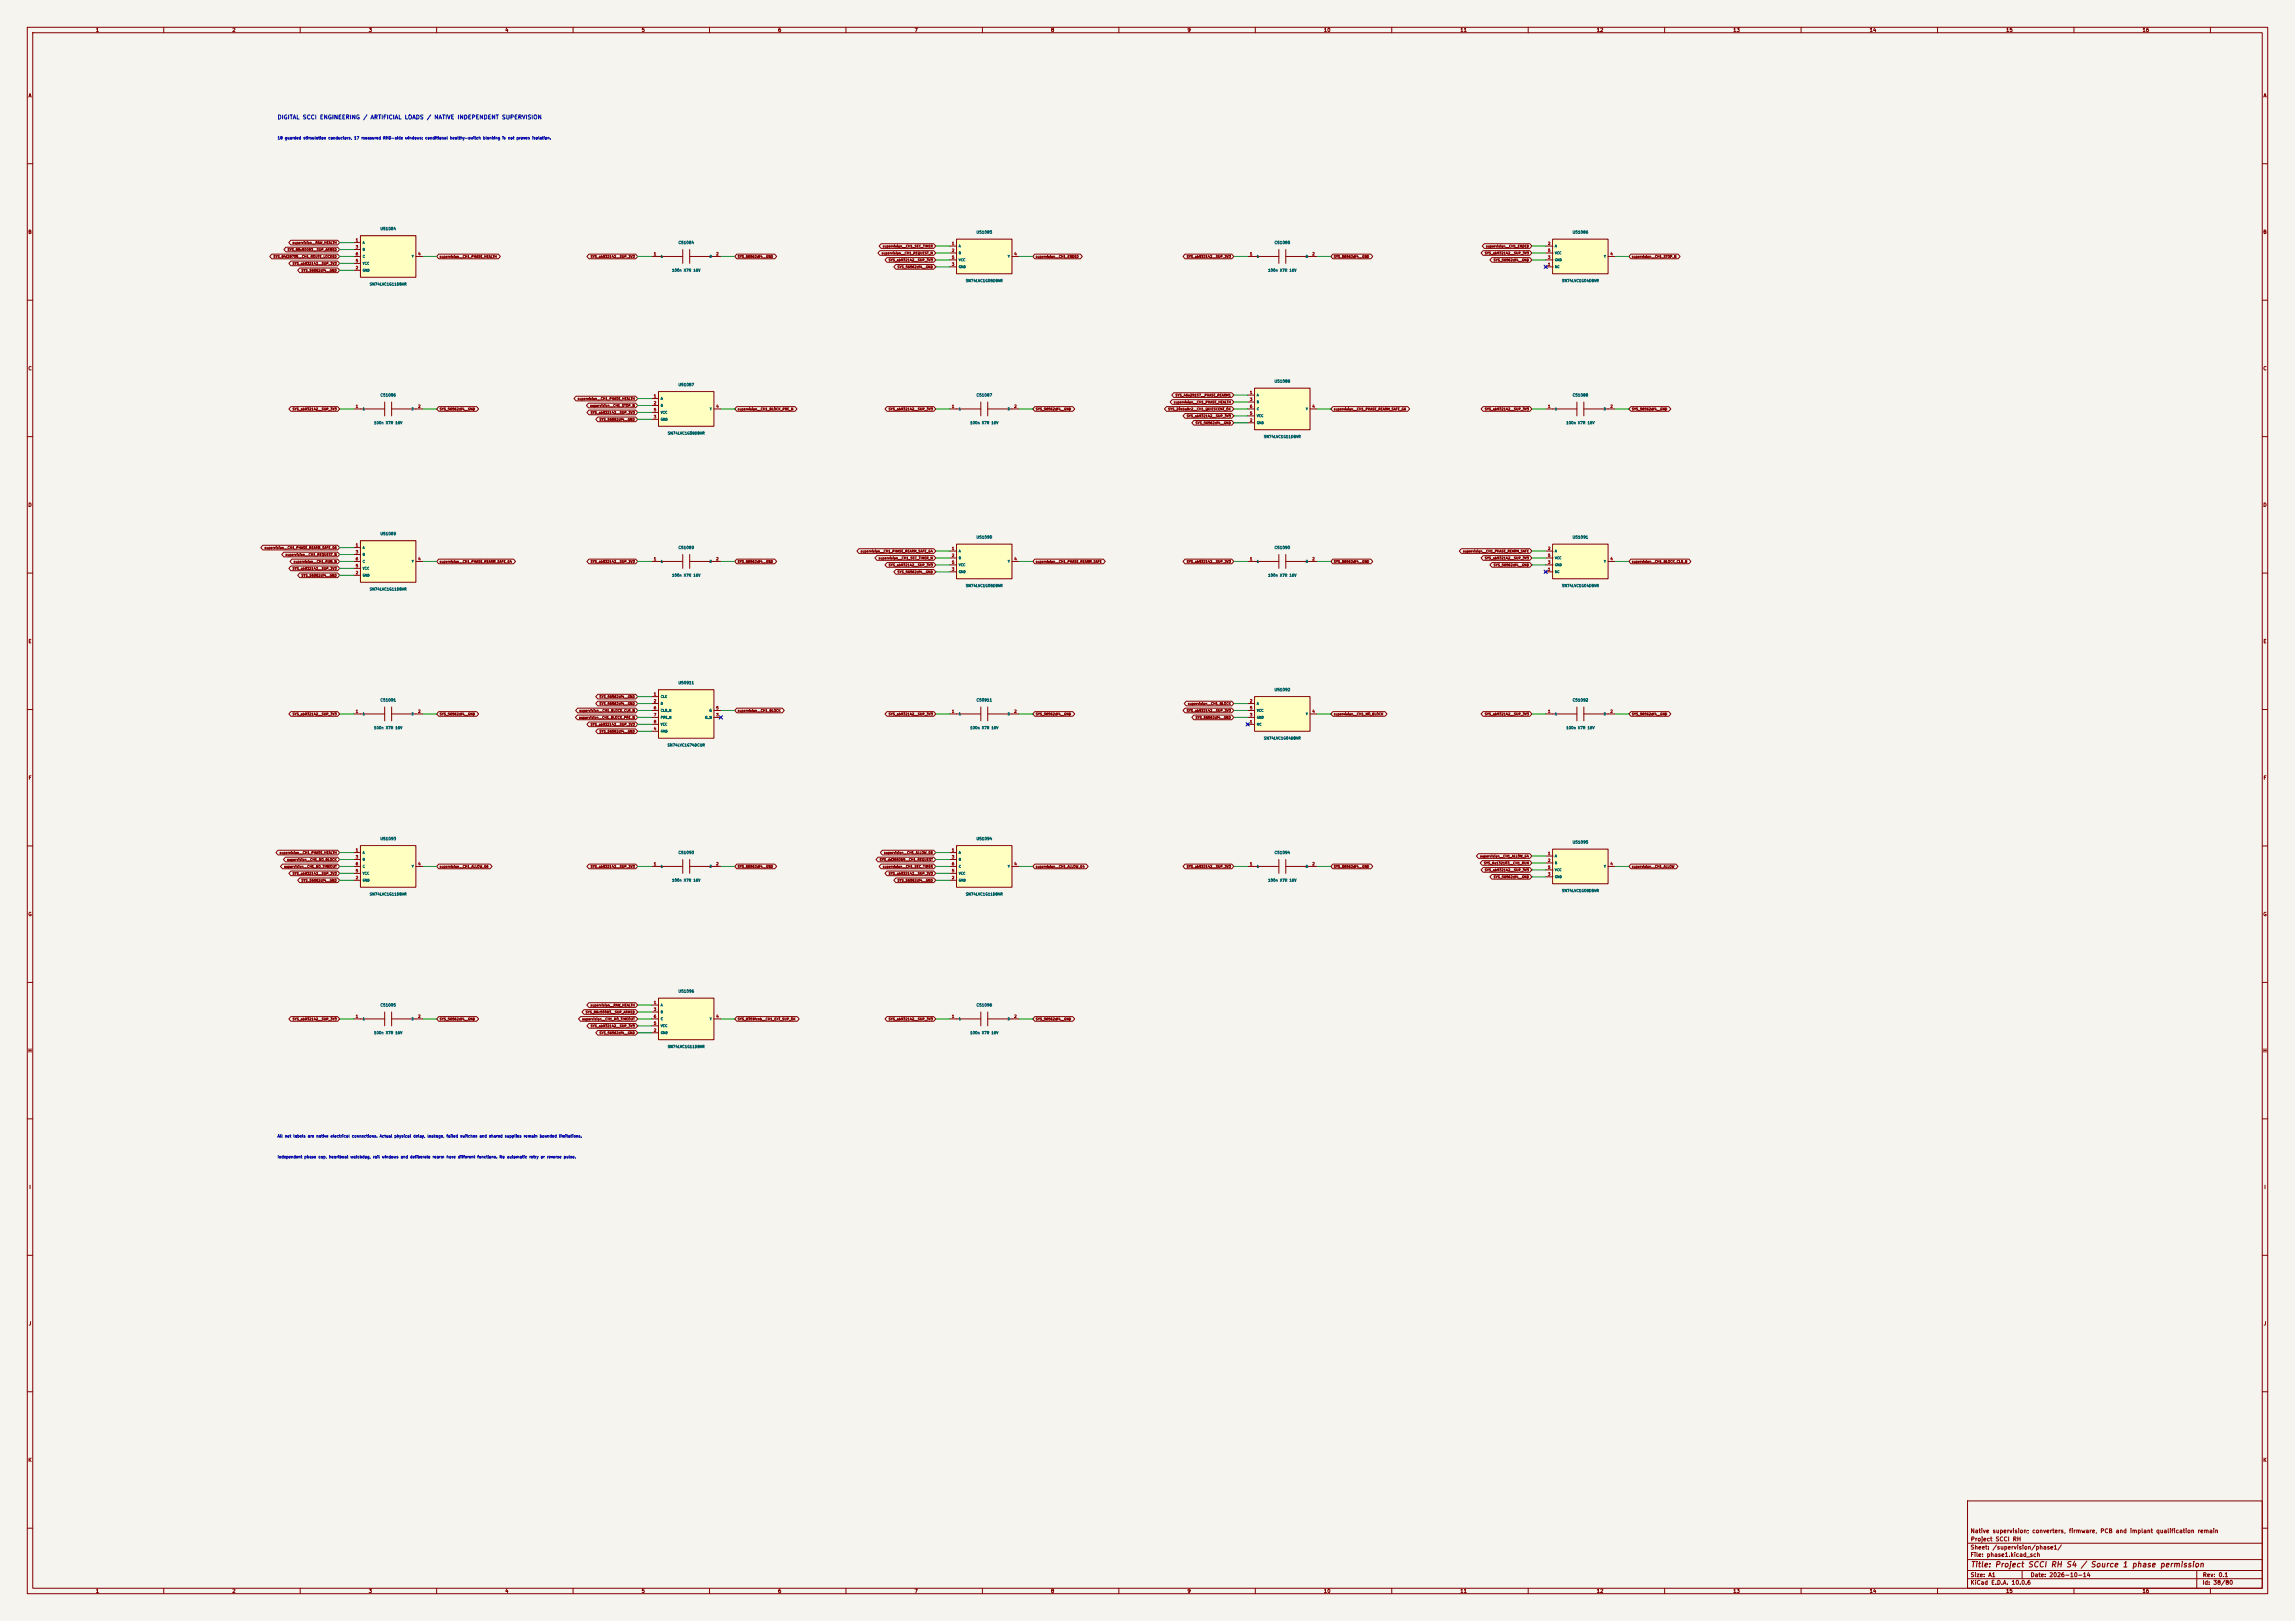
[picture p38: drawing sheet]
<svg xmlns="http://www.w3.org/2000/svg" width="841mm" height="594mm" viewBox="0 0 841 594" stroke-linecap="round" stroke-linejoin="round" font-family="sans-serif">
<defs><g id="words">
<text font-size="2" fill="#840000" x="722" y="574.8">Title: Project SCCI RH S4 / Source 1 phase permission</text>
<text font-size="1.5" fill="#0000c2" x="101.6" y="44.1">DIGITAL SCCI ENGINEERING / ARTIFICIAL LOADS / NATIVE INDEPENDENT SUPERVISION</text>
<g font-size="1.5" fill="#840000">
<text x="721.9" y="562.1">Native supervision; converters, firmware, PCB and implant qualification remain</text>
<text x="721.9" y="568.1">Sheet: /supervision/phase1/</text>
<text x="722" y="565.1">Project SCCI RH</text>
<text x="721.9" y="570.8">File: phase1.kicad_sch</text>
<text x="721.9" y="581">KiCad E.D.A. 10.0.6</text>
<text x="721.9" y="578.2">Size: A1</text>
<text x="743.9" y="578.2">Date: 2026-10-14</text>
<text x="806.9" y="581">Id: 38/80</text>
<text x="807" y="578.2">Rev: 0.1</text>
</g>
<g font-size="1.3" fill="#840000">
<text x="35" y="12">1</text>
<text x="85" y="12">2</text>
<text x="135" y="12">3</text>
<text x="185" y="12">4</text>
<text x="235" y="12">5</text>
<text x="285" y="12">6</text>
<text x="335" y="12">7</text>
<text x="385" y="12">8</text>
<text x="435" y="12">9</text>
<text x="485" y="12">10</text>
<text x="535" y="12">11</text>
<text x="585" y="12">12</text>
<text x="635" y="12">13</text>
<text x="685" y="12">14</text>
<text x="735" y="12">15</text>
<text x="785" y="12">16</text>
<text x="10.3" y="36">A</text>
<text x="829.3" y="36">A</text>
<text x="10.2" y="86">B</text>
<text x="829.2" y="86">B</text>
<text x="10.2" y="136">C</text>
<text x="829.2" y="136">C</text>
<text x="10.2" y="186">D</text>
<text x="829.2" y="186">D</text>
<text x="10.3" y="236">E</text>
<text x="829.3" y="236">E</text>
<text x="10.3" y="286">F</text>
<text x="829.3" y="286">F</text>
<text x="10.2" y="336">G</text>
<text x="829.2" y="336">G</text>
<text x="10.2" y="386">H</text>
<text x="829.2" y="386">H</text>
<text x="10.6" y="436">I</text>
<text x="829.6" y="436">I</text>
<text x="10.4" y="486">J</text>
<text x="829.4" y="486">J</text>
<text x="10.2" y="536">K</text>
<text x="829.2" y="536">K</text>
<text x="35" y="584">1</text>
<text x="85" y="584">2</text>
<text x="135" y="584">3</text>
<text x="185" y="584">4</text>
<text x="235" y="584">5</text>
<text x="285" y="584">6</text>
<text x="335" y="584">7</text>
<text x="385" y="584">8</text>
<text x="435" y="584">9</text>
<text x="485" y="584">10</text>
<text x="535" y="584">11</text>
<text x="585" y="584">12</text>
<text x="635" y="584">13</text>
<text x="685" y="584">14</text>
<text x="735" y="584">15</text>
<text x="785" y="584">16</text>
</g>
<g font-size="1" fill="#0000c2">
<text x="101.6" y="51.3">18 guarded stimulation conductors, 17 measured RHD-side windows; conditional healthy-switch blanking is not proven isolation.</text>
<text x="101.6" y="417.1">All net labels are native electrical connections. Actual physical delay, leakage, failed switches and shared supplies remain bounded limitations.</text>
<text x="101.6" y="424.7">Independent phase cap, heartbeat watchdog, rail windows and deliberate rearm have different functions. No automatic retry or reverse pulse.</text>
</g>
<g font-size="1" fill="#a90000">
<text x="130.2" y="88.7">1</text>
<text x="348.7" y="90">1</text>
<text x="567.1" y="90">2</text>
<text x="130.2" y="91.3">3</text>
<text x="130.2" y="93.8">6</text>
<text x="153.1" y="93.8">4</text>
<text x="239.5" y="93.8">1</text>
<text x="262.3" y="93.8">2</text>
<text x="348.7" y="92.5">2</text>
<text x="348.7" y="95.1">5</text>
<text x="371.5" y="93.8">4</text>
<text x="457.9" y="93.8">1</text>
<text x="480.8" y="93.8">2</text>
<text x="567.1" y="95.1">3</text>
<text x="567.1" y="92.5">5</text>
<text x="590" y="93.8">4</text>
<text x="130.2" y="98.9">2</text>
<text x="130.2" y="96.3">5</text>
<text x="348.7" y="97.6">3</text>
<text x="567.1" y="97.6">1</text>
<text x="130.2" y="149.7">1</text>
<text x="153.1" y="149.7">2</text>
<text x="239.5" y="145.9">1</text>
<text x="239.5" y="148.4">2</text>
<text x="262.3" y="149.7">4</text>
<text x="348.7" y="149.7">1</text>
<text x="371.5" y="149.7">2</text>
<text x="457.9" y="144.6">1</text>
<text x="457.9" y="147.1">3</text>
<text x="457.9" y="149.7">6</text>
<text x="480.8" y="149.7">4</text>
<text x="567.1" y="149.7">1</text>
<text x="590" y="149.7">2</text>
<text x="239.5" y="153.5">3</text>
<text x="239.5" y="150.9">5</text>
<text x="457.9" y="154.8">2</text>
<text x="457.9" y="152.2">5</text>
<text x="130.2" y="200.5">1</text>
<text x="130.2" y="203">3</text>
<text x="348.7" y="201.7">1</text>
<text x="567.1" y="201.7">2</text>
<text x="130.2" y="208.1">5</text>
<text x="130.2" y="205.6">6</text>
<text x="153.1" y="205.6">4</text>
<text x="239.5" y="205.6">1</text>
<text x="262.3" y="205.6">2</text>
<text x="348.7" y="204.3">2</text>
<text x="348.7" y="209.4">3</text>
<text x="348.7" y="206.8">5</text>
<text x="371.5" y="205.6">4</text>
<text x="457.9" y="205.6">1</text>
<text x="480.8" y="205.6">2</text>
<text x="567.1" y="209.4">1</text>
<text x="567.1" y="206.8">3</text>
<text x="567.1" y="204.3">5</text>
<text x="590" y="205.6">4</text>
<text x="130.2" y="210.6">2</text>
<text x="239.5" y="255.1">1</text>
<text x="239.5" y="257.6">2</text>
<text x="457.9" y="257.6">2</text>
<text x="130.2" y="261.4">1</text>
<text x="153.1" y="261.4">2</text>
<text x="239.5" y="260.2">6</text>
<text x="239.5" y="262.7">7</text>
<text x="262.3" y="262.7">3</text>
<text x="262.3" y="260.2">5</text>
<text x="348.7" y="261.4">1</text>
<text x="371.5" y="261.4">2</text>
<text x="457.9" y="262.7">3</text>
<text x="457.9" y="260.2">5</text>
<text x="480.8" y="261.4">4</text>
<text x="567.1" y="261.4">1</text>
<text x="590" y="261.4">2</text>
<text x="239.5" y="267.8">4</text>
<text x="239.5" y="265.2">8</text>
<text x="457.9" y="265.2">1</text>
<text x="130.2" y="312.2">1</text>
<text x="130.2" y="314.8">3</text>
<text x="130.2" y="317.3">6</text>
<text x="153.1" y="317.3">4</text>
<text x="239.5" y="317.3">1</text>
<text x="262.3" y="317.3">2</text>
<text x="348.7" y="312.2">1</text>
<text x="348.7" y="314.8">3</text>
<text x="348.7" y="317.3">6</text>
<text x="371.5" y="317.3">4</text>
<text x="457.9" y="317.3">1</text>
<text x="480.8" y="317.3">2</text>
<text x="567.1" y="313.5">1</text>
<text x="567.1" y="316">2</text>
<text x="590" y="317.3">4</text>
<text x="130.2" y="322.4">2</text>
<text x="130.2" y="319.9">5</text>
<text x="348.7" y="322.4">2</text>
<text x="348.7" y="319.9">5</text>
<text x="567.1" y="321.1">3</text>
<text x="567.1" y="318.6">5</text>
<text x="239.5" y="368.1">1</text>
<text x="239.5" y="370.7">3</text>
<text x="130.2" y="373.2">1</text>
<text x="153.1" y="373.2">2</text>
<text x="239.5" y="375.7">5</text>
<text x="239.5" y="373.2">6</text>
<text x="262.3" y="373.2">4</text>
<text x="348.7" y="373.2">1</text>
<text x="371.5" y="373.2">2</text>
<text x="239.5" y="378.3">2</text>
</g>
<g font-size="1" fill="#006464">
<text x="139.2" y="84.6">U51084</text>
<text x="248.5" y="89.7">C51084</text>
<text x="357.7" y="85.8">U51085</text>
<text x="466.9" y="89.7">C51085</text>
<text x="576.1" y="85.8">U51086</text>
<text x="246.2" y="99.8">100n X7R 16V</text>
<text x="464.6" y="99.8">100n X7R 16V</text>
<text x="135.4" y="104.9">SN74LVC1G11DBVR</text>
<text x="353.8" y="103.6">SN74LVC1G08DBVR</text>
<text x="572.2" y="103.6">SN74LVC1G04DBVR</text>
<text x="248.5" y="141.7">U51087</text>
<text x="466.9" y="140.5">U51088</text>
<text x="139.3" y="145.5">C51086</text>
<text x="357.7" y="145.5">C51087</text>
<text x="576.1" y="145.5">C51088</text>
<text x="136.9" y="155.7">100n X7R 16V</text>
<text x="355.4" y="155.7">100n X7R 16V</text>
<text x="573.8" y="155.7">100n X7R 16V</text>
<text x="244.6" y="159.5">SN74LVC1G08DBVR</text>
<text x="463" y="160.7">SN74LVC1G11DBVR</text>
<text x="139.2" y="196.3">U51089</text>
<text x="357.7" y="197.6">U51090</text>
<text x="576.1" y="197.6">U51091</text>
<text x="248.5" y="201.4">C51089</text>
<text x="466.9" y="201.4">C51090</text>
<text x="246.2" y="211.5">100n X7R 16V</text>
<text x="353.8" y="215.3">SN74LVC1G08DBVR</text>
<text x="464.6" y="211.5">100n X7R 16V</text>
<text x="572.2" y="215.3">SN74LVC1G04DBVR</text>
<text x="135.4" y="216.6">SN74LVC1G11DBVR</text>
<text x="248.5" y="250.9">U50911</text>
<text x="139.3" y="257.3">C51091</text>
<text x="357.7" y="257.3">C50911</text>
<text x="466.9" y="253.5">U51092</text>
<text x="576.1" y="257.3">C51092</text>
<text x="136.9" y="267.4">100n X7R 16V</text>
<text x="355.4" y="267.4">100n X7R 16V</text>
<text x="573.8" y="267.4">100n X7R 16V</text>
<text x="244.5" y="273.8">SN74LVC1G74DCUR</text>
<text x="463" y="271.2">SN74LVC1G04DBVR</text>
<text x="139.2" y="308.1">U51093</text>
<text x="357.7" y="308.1">U51094</text>
<text x="576.1" y="309.4">U51095</text>
<text x="248.5" y="313.2">C51093</text>
<text x="466.9" y="313.2">C51094</text>
<text x="246.2" y="323.3">100n X7R 16V</text>
<text x="464.6" y="323.3">100n X7R 16V</text>
<text x="135.4" y="328.4">SN74LVC1G11DBVR</text>
<text x="353.8" y="328.4">SN74LVC1G11DBVR</text>
<text x="572.2" y="327.1">SN74LVC1G08DBVR</text>
<text x="248.5" y="364">U51096</text>
<text x="139.3" y="369.1">C51095</text>
<text x="357.7" y="369.1">C51096</text>
<text x="136.9" y="379.2">100n X7R 16V</text>
<text x="355.4" y="379.2">100n X7R 16V</text>
<text x="244.6" y="384.3">SN74LVC1G11DBVR</text>
</g>
<g font-size=".9" fill="#840000">
<text x="107" y="89.6">supervision__RAW_HEALTH</text>
<text x="100.1" y="94.7">SYS_84f28705__CH1_ROUTE_LOCKED</text>
<text x="105.3" y="92.1">SYS_88c50083__SUP_ARMED</text>
<text x="161" y="94.7">supervision__CH1_PHASE_HEALTH</text>
<text x="216.3" y="94.7">SYS_ab932142__SUP_3V3</text>
<text x="270.2" y="94.7">SYS_56562df4__GND</text>
<text x="322.9" y="93.4">supervision__CH1_REQUEST_N</text>
<text x="323.4" y="90.9">supervision__CH1_SEC_TIMER</text>
<text x="325.5" y="96">SYS_ab932142__SUP_3V3</text>
<text x="379.4" y="94.7">supervision__CH1_ENDED</text>
<text x="434.7" y="94.7">SYS_ab932142__SUP_3V3</text>
<text x="488.7" y="94.7">SYS_56562df4__GND</text>
<text x="544" y="93.4">SYS_ab932142__SUP_3V3</text>
<text x="544.4" y="90.9">supervision__CH1_ENDED</text>
<text x="547.2" y="96">SYS_56562df4__GND</text>
<text x="597.9" y="94.7">supervision__CH1_STOP_N</text>
<text x="107.1" y="97.2">SYS_ab932142__SUP_3V3</text>
<text x="110.3" y="99.8">SYS_56562df4__GND</text>
<text x="328.8" y="98.5">SYS_56562df4__GND</text>
<text x="211.6" y="146.8">supervision__CH1_PHASE_HEALTH</text>
<text x="216.1" y="149.3">supervision__CH1_STOP_N</text>
<text x="430" y="148">supervision__CH1_PHASE_HEALTH</text>
<text x="430.6" y="145.5">SYS_46e29157__PHASE_REARM1</text>
<text x="107.1" y="150.6">SYS_ab932142__SUP_3V3</text>
<text x="161" y="150.6">SYS_56562df4__GND</text>
<text x="216.3" y="151.8">SYS_ab932142__SUP_3V3</text>
<text x="219.5" y="154.4">SYS_56562df4__GND</text>
<text x="270.2" y="150.6">supervision__CH1_BLOCK_PRE_N</text>
<text x="325.5" y="150.6">SYS_ab932142__SUP_3V3</text>
<text x="379.4" y="150.6">SYS_56562df4__GND</text>
<text x="427.9" y="150.6">SYS_20eba8c2__CH1_QUIESCENT_OK</text>
<text x="434.7" y="153.1">SYS_ab932142__SUP_3V3</text>
<text x="438" y="155.6">SYS_56562df4__GND</text>
<text x="488.7" y="150.6">supervision__CH1_PHASE_REARM_SAFE_G6</text>
<text x="544" y="150.6">SYS_ab932142__SUP_3V3</text>
<text x="597.9" y="150.6">SYS_56562df4__GND</text>
<text x="96.8" y="201.4">supervision__CH1_PHASE_REARM_SAFE_G6</text>
<text x="104.5" y="203.9">supervision__CH1_REQUEST_N</text>
<text x="315.2" y="202.6">supervision__CH1_PHASE_REARM_SAFE_G4</text>
<text x="536" y="202.6">supervision__CH1_PHASE_REARM_SAFE</text>
<text x="107.1" y="209">SYS_ab932142__SUP_3V3</text>
<text x="107.5" y="206.4">supervision__CH1_RUN_N</text>
<text x="161" y="206.4">supervision__CH1_PHASE_REARM_SAFE_G4</text>
<text x="216.3" y="206.4">SYS_ab932142__SUP_3V3</text>
<text x="270.2" y="206.4">SYS_56562df4__GND</text>
<text x="321.8" y="205.2">supervision__CH1_SEC_TIMER_N</text>
<text x="325.5" y="207.7">SYS_ab932142__SUP_3V3</text>
<text x="379.4" y="206.4">supervision__CH1_PHASE_REARM_SAFE</text>
<text x="434.7" y="206.4">SYS_ab932142__SUP_3V3</text>
<text x="488.7" y="206.4">SYS_56562df4__GND</text>
<text x="544" y="205.2">SYS_ab932142__SUP_3V3</text>
<text x="547.2" y="207.7">SYS_56562df4__GND</text>
<text x="597.9" y="206.4">supervision__CH1_BLOCK_CLR_N</text>
<text x="110.3" y="211.5">SYS_56562df4__GND</text>
<text x="328.8" y="210.3">SYS_56562df4__GND</text>
<text x="219.5" y="256">SYS_56562df4__GND</text>
<text x="107.1" y="262.3">SYS_ab932142__SUP_3V3</text>
<text x="161" y="262.3">SYS_56562df4__GND</text>
<text x="212.1" y="263.6">supervision__CH1_BLOCK_PRE_N</text>
<text x="212.2" y="261.1">supervision__CH1_BLOCK_CLR_N</text>
<text x="219.5" y="258.5">SYS_56562df4__GND</text>
<text x="270.2" y="261.1">supervision__CH1_BLOCK</text>
<text x="325.5" y="262.3">SYS_ab932142__SUP_3V3</text>
<text x="379.4" y="262.3">SYS_56562df4__GND</text>
<text x="434.7" y="261.1">SYS_ab932142__SUP_3V3</text>
<text x="435.2" y="258.5">supervision__CH1_BLOCK</text>
<text x="438" y="263.6">SYS_56562df4__GND</text>
<text x="488.7" y="262.3">supervision__CH1_NO_BLOCK</text>
<text x="544" y="262.3">SYS_ab932142__SUP_3V3</text>
<text x="597.9" y="262.3">SYS_56562df4__GND</text>
<text x="216.3" y="266.1">SYS_ab932142__SUP_3V3</text>
<text x="219.5" y="268.7">SYS_56562df4__GND</text>
<text x="102.4" y="313.1">supervision__CH1_PHASE_HEALTH</text>
<text x="105.1" y="315.7">supervision__CH1_NO_BLOCK</text>
<text x="322.2" y="315.7">SYS_dd388269__CH1_REQUEST</text>
<text x="323.8" y="313.1">supervision__CH1_ALLOW_G6</text>
<text x="542.3" y="314.4">supervision__CH1_ALLOW_G4</text>
<text x="543.6" y="316.9">SYS_6a132103__CH1_RUN</text>
<text x="104" y="318.2">supervision__CH1_NO_TIMEOUT</text>
<text x="107.1" y="320.7">SYS_ab932142__SUP_3V3</text>
<text x="110.3" y="323.3">SYS_56562df4__GND</text>
<text x="161" y="318.2">supervision__CH1_ALLOW_G6</text>
<text x="216.3" y="318.2">SYS_ab932142__SUP_3V3</text>
<text x="270.2" y="318.2">SYS_56562df4__GND</text>
<text x="323.4" y="318.2">supervision__CH1_SEC_TIMER</text>
<text x="325.5" y="320.7">SYS_ab932142__SUP_3V3</text>
<text x="328.8" y="323.3">SYS_56562df4__GND</text>
<text x="379.4" y="318.2">supervision__CH1_ALLOW_G4</text>
<text x="434.7" y="318.2">SYS_ab932142__SUP_3V3</text>
<text x="488.7" y="318.2">SYS_56562df4__GND</text>
<text x="544" y="319.5">SYS_ab932142__SUP_3V3</text>
<text x="547.2" y="322">SYS_56562df4__GND</text>
<text x="597.9" y="318.2">supervision__CH1_ALLOW</text>
<text x="214.5" y="371.5">SYS_88c50083__SUP_ARMED</text>
<text x="216.3" y="369">supervision__RAW_HEALTH</text>
<text x="107.1" y="374.1">SYS_ab932142__SUP_3V3</text>
<text x="161" y="374.1">SYS_56562df4__GND</text>
<text x="213.2" y="374.1">supervision__CH1_NO_TIMEOUT</text>
<text x="216.3" y="376.6">SYS_ab932142__SUP_3V3</text>
<text x="270.2" y="374.1">SYS_8359fceb__CH1_EXT_SUP_OK</text>
<text x="325.5" y="374.1">SYS_ab932142__SUP_3V3</text>
<text x="379.4" y="374.1">SYS_56562df4__GND</text>
<text x="219.5" y="379.2">SYS_56562df4__GND</text>
</g>
<g font-size=".9" fill="#006464">
<text x="132.8" y="89.5">A</text>
<text x="132.8" y="92.1">B</text>
<text x="132.8" y="94.6">C</text>
<text x="150.8" y="94.6">Y</text>
<text x="242" y="94.6">1</text>
<text x="259.9" y="94.6">2</text>
<text x="351.2" y="90.8">A</text>
<text x="351.2" y="93.4">B</text>
<text x="351.2" y="95.9">VCC</text>
<text x="369.2" y="94.6">Y</text>
<text x="460.5" y="94.6">1</text>
<text x="478.4" y="94.6">2</text>
<text x="569.7" y="90.8">A</text>
<text x="569.7" y="95.9">GND</text>
<text x="569.7" y="93.4">VCC</text>
<text x="587.7" y="94.6">Y</text>
<text x="132.8" y="99.7">GND</text>
<text x="132.8" y="97.2">VCC</text>
<text x="351.2" y="98.4">GND</text>
<text x="569.7" y="98.4">NC</text>
<text x="242" y="146.7">A</text>
<text x="242" y="149.2">B</text>
<text x="460.5" y="145.4">A</text>
<text x="460.5" y="148">B</text>
<text x="132.8" y="150.5">1</text>
<text x="150.7" y="150.5">2</text>
<text x="242" y="154.3">GND</text>
<text x="242" y="151.8">VCC</text>
<text x="260" y="150.5">Y</text>
<text x="351.2" y="150.5">1</text>
<text x="369.1" y="150.5">2</text>
<text x="460.5" y="155.6">GND</text>
<text x="460.5" y="153">VCC</text>
<text x="460.5" y="150.5">C</text>
<text x="478.4" y="150.5">Y</text>
<text x="569.7" y="150.5">1</text>
<text x="587.6" y="150.5">2</text>
<text x="132.8" y="201.3">A</text>
<text x="132.8" y="203.8">B</text>
<text x="351.2" y="202.6">A</text>
<text x="569.7" y="202.6">A</text>
<text x="132.8" y="208.9">VCC</text>
<text x="132.8" y="206.4">C</text>
<text x="150.8" y="206.4">Y</text>
<text x="242" y="206.4">1</text>
<text x="259.9" y="206.4">2</text>
<text x="351.2" y="205.1">B</text>
<text x="351.2" y="207.7">VCC</text>
<text x="369.2" y="206.4">Y</text>
<text x="460.5" y="206.4">1</text>
<text x="478.4" y="206.4">2</text>
<text x="569.7" y="207.7">GND</text>
<text x="569.7" y="205.1">VCC</text>
<text x="587.7" y="206.4">Y</text>
<text x="132.8" y="211.5">GND</text>
<text x="351.2" y="210.2">GND</text>
<text x="569.7" y="210.2">NC</text>
<text x="242" y="255.9">CLK</text>
<text x="132.8" y="262.3">1</text>
<text x="150.7" y="262.3">2</text>
<text x="242" y="258.5">D</text>
<text x="242" y="261">CLR_N</text>
<text x="242" y="263.5">PRE_N</text>
<text x="258.3" y="263.5">Q_N</text>
<text x="259.8" y="261">Q</text>
<text x="351.2" y="262.3">1</text>
<text x="369.1" y="262.3">2</text>
<text x="460.5" y="258.5">A</text>
<text x="460.5" y="263.5">GND</text>
<text x="460.5" y="261">VCC</text>
<text x="478.4" y="262.3">Y</text>
<text x="569.7" y="262.3">1</text>
<text x="587.6" y="262.3">2</text>
<text x="242" y="268.6">GND</text>
<text x="242" y="266.1">VCC</text>
<text x="460.5" y="266.1">NC</text>
<text x="132.8" y="313.1">A</text>
<text x="132.8" y="315.6">B</text>
<text x="351.2" y="313.1">A</text>
<text x="351.2" y="315.6">B</text>
<text x="569.7" y="314.3">A</text>
<text x="569.7" y="316.9">B</text>
<text x="132.8" y="323.2">GND</text>
<text x="132.8" y="320.7">VCC</text>
<text x="132.8" y="318.1">C</text>
<text x="150.8" y="318.1">Y</text>
<text x="242" y="318.1">1</text>
<text x="259.9" y="318.1">2</text>
<text x="351.2" y="323.2">GND</text>
<text x="351.2" y="320.7">VCC</text>
<text x="351.2" y="318.1">C</text>
<text x="369.2" y="318.1">Y</text>
<text x="460.5" y="318.1">1</text>
<text x="478.4" y="318.1">2</text>
<text x="569.7" y="322">GND</text>
<text x="569.7" y="319.4">VCC</text>
<text x="587.7" y="318.1">Y</text>
<text x="242" y="368.9">A</text>
<text x="242" y="371.5">B</text>
<text x="132.8" y="374">1</text>
<text x="150.7" y="374">2</text>
<text x="242" y="376.6">VCC</text>
<text x="242" y="374">C</text>
<text x="260" y="374">Y</text>
<text x="351.2" y="374">1</text>
<text x="369.1" y="374">2</text>
<text x="242" y="379.1">GND</text>
</g>
</g></defs>
<path d="M0 0h841v594h-841z" fill="#f5f4ef" stroke="#f5f4ef" stroke-width=".37"/>
<g fill="none" stroke="#840000" stroke-width=".37">
<path d="M10 10h821v574h-821zM12 12h817v570h-817zM60 10v2M110 10v2M160 10v2M210 10v2M260 10v2M310 10v2M360 10v2M410 10v2M460 10v2M510 10v2"/>
<path d="M560 10v2M610 10v2M660 10v2M710 10v2M760 10v2M810 10v2M10 60h2M829 60h2M457.2 94h11.4M468.6 91.4v5.1M471.2 94h11.4M471.2 91.4v5.1"/>
<path d="M10 110h2M829 110h2M10 160h2M829 160h2M10 210h2M829 210h2M10 260h2M829 260h2M10 310h2M457.2 317.5h11.4M468.6 315v5M471.2 315v5"/>
<path d="M471.2 317.5h11.4M829 310h2M10 360h2M829 360h2M10 410h2M829 410h2M10 460h2M829 460h2M10 510h2M829 510h2M10 560h2M721 550h108v32h-108z"/>
<path d="M829 560h2M721 578.5h108M721 575.5h108M721 571.5h108M721 565.5h108M741 575.5v3M805 575.5v6.5M60 582v2M110 582v2M160 582v2M210 582v2M260 582v2"/>
<path d="M310 582v2M360 582v2M410 582v2M460 582v2M510 582v2M560 582v2M610 582v2M660 582v2M710 582v2M760 582v2M810 582v2"/>
</g>
<path d="M350.5 199.4h20.3v12.7h-20.3z" fill="#ffffc2"/>
<path d="M350.5 199.4h20.3v12.7h-20.3zM348 201.9h2.5M348 204.5h2.5M348 209.5h2.5M348 207h2.5M370.8 205.7h2.6" fill="none" stroke="#840000" stroke-width=".37"/>
<path d="M350.5 87.6h20.3v12.7h-20.3z" fill="#ffffc2"/>
<path d="M238.8 94h11.4M250.2 91.4v5.1M252.7 94h11.5M252.7 91.4v5.1M348 90.2h2.5M348 92.7h2.5M348 97.8h2.5M348 95.2h2.5M350.5 87.6h20.3v12.7h-20.3zM370.8 94h2.6" fill="none" stroke="#840000" stroke-width=".37"/>
<path d="M459.7 255.3h20.4v12.7h-20.4z" fill="#ffffc2"/>
<path d="M457.2 257.8h2.5M459.7 255.3h20.4v12.7h-20.4zM456.8 265l.8 .8M457.2 265.4h2.5M457.2 262.9h2.5M457.2 260.3h2.5M457.6 265l-.8 .8M480.1 261.6h2.5" fill="none" stroke="#840000" stroke-width=".37"/>
<path d="M569 199.4h20.3v12.7h-20.3z" fill="#ffffc2"/>
<path d="M566.4 149.9h11.4M577.8 147.3v5.1M580.4 149.9h11.4M580.4 147.3v5.1M569 199.4h20.3v12.7h-20.3zM566 209.2l.8 .7M566.4 209.5h2.6M566.4 201.9h2.6M566.4 207h2.6M566.4 204.5h2.6M566.8 209.2l-.8 .7M589.3 205.7h2.5" fill="none" stroke="#840000" stroke-width=".37"/>
<path d="M569 87.6h20.3v12.7h-20.3z" fill="#ffffc2"/>
<path d="M566 97.4l.8 .8M566.4 97.8h2.6M566.4 90.2h2.6M566.4 95.2h2.6M566.4 92.7h2.6M566.8 97.4l-.8 .8M569 87.6h20.3v12.7h-20.3zM589.3 94h2.5" fill="none" stroke="#840000" stroke-width=".37"/>
<path d="M569 311.1h20.3v12.7h-20.3z" fill="#ffffc2"/>
<g fill="none" stroke="#840000" stroke-width=".37">
<path d="M348 149.9h11.4M359.4 147.3v5.1M361.9 149.9h11.5M361.9 147.3v5.1M238.8 205.7h11.4M250.2 203.2v5.1M252.7 205.7h11.5M252.7 203.2v5.1M457.2 205.7h11.4M468.6 203.2v5.1M471.2 205.7h11.4M471.2 203.2v5.1"/>
<path d="M566.4 313.7h2.6M566.4 316.2h2.6M566.4 318.8h2.6M569 311.1h20.3v12.7h-20.3zM589.3 317.5h2.5M566.4 321.3h2.6"/>
</g>
<path d="M459.7 142.2h20.4v15.3h-20.4z" fill="#ffffc2"/>
<g fill="none" stroke="#840000" stroke-width=".37">
<path d="M457.2 144.8h2.5M457.2 154.9h2.5M457.2 147.3h2.5M457.2 149.9h2.5M457.2 152.4h2.5M459.7 142.2h20.4v15.3h-20.4zM480.1 149.9h2.5M359.4 259.1v5.1M361.9 259.1v5.1M577.8 259.1v5.1M580.4 259.1v5.1M348 261.6h11.4"/>
<path d="M361.9 261.6h11.5M566.4 261.6h11.4M580.4 261.6h11.4"/>
</g>
<path d="M241.3 143.5h20.3v12.7h-20.3z" fill="#ffffc2"/>
<path d="M238.8 146h2.5M238.8 148.6h2.5M238.8 153.7h2.5M238.8 151.1h2.5M241.3 143.5h20.3v12.7h-20.3zM261.6 149.9h2.6" fill="none" stroke="#840000" stroke-width=".37"/>
<path d="M132.1 86.4h20.3v15.2h-20.3z" fill="#ffffc2"/>
<path d="M129.5 88.9h2.6M129.5 99.1h2.6M129.5 91.4h2.6M129.5 94h2.6M129.5 96.5h2.6M132.1 86.4h20.3v15.2h-20.3zM152.4 94h2.5M129.5 149.9h11.5M141 147.3v5.1M143.5 149.9h11.4M143.5 147.3v5.1" fill="none" stroke="#840000" stroke-width=".37"/>
<path d="M132.1 198.1h20.3v15.3h-20.3z" fill="#ffffc2"/>
<g fill="none" stroke="#840000" stroke-width=".37">
<path d="M132.1 198.1h20.3v15.3h-20.3zM129.5 200.7h2.6M129.5 210.8h2.6M129.5 203.2h2.6M129.5 205.7h2.6M129.5 208.3h2.6M152.4 205.7h2.5M129.5 373.4h11.5M141 370.8v5.1M143.5 373.4h11.4M143.5 370.8v5.1M348 373.4h11.4"/>
<path d="M359.4 370.8v5.1M361.9 373.4h11.5M361.9 370.8v5.1"/>
</g>
<path d="M132.1 309.9h20.3v15.2h-20.3z" fill="#ffffc2"/>
<path d="M129.5 312.4h2.6M129.5 315h2.6M129.5 317.5h2.6M132.1 309.9h20.3v15.2h-20.3zM152.4 317.5h2.5M129.5 322.6h2.6M129.5 320h2.6" fill="none" stroke="#840000" stroke-width=".37"/>
<path d="M241.3 365.8h20.3v15.2h-20.3z" fill="#ffffc2"/>
<path d="M141 259.1v5.1M143.5 259.1v5.1M129.5 261.6h11.5M143.5 261.6h11.4M238.8 368.3h2.5M238.8 378.5h2.5M238.8 370.8h2.5M238.8 373.4h2.5M238.8 375.9h2.5M241.3 365.8h20.3v15.2h-20.3zM261.6 373.4h2.6" fill="none" stroke="#840000" stroke-width=".37"/>
<path d="M241.3 252.7h20.3v17.8h-20.3z" fill="#ffffc2"/>
<g fill="none" stroke="#840000" stroke-width=".37">
<path d="M238.8 255.3h2.5M238.8 257.8h2.5M241.3 252.7h20.3v17.8h-20.3zM238.8 262.9h2.5M238.8 268h2.5M238.8 260.3h2.5M238.8 265.4h2.5M261.6 262.9h2.6M261.6 260.3h2.6M238.8 317.5h11.4M250.2 315v5M252.7 317.5h11.5"/>
<path d="M252.7 315v5"/>
</g>
<path d="M350.5 309.9h20.3v15.2h-20.3z" fill="#ffffc2"/>
<g fill="none" stroke="#840000" stroke-width=".37">
<path d="M99.6 93.1h24.1l.8 .9-.8 .8h-24.1l-.8-.8zM104.8 90.6h18.9l.8 .8-.8 .9h-18.9l-.8-.9zM106.6 88h17.1l.8 .9-.8 .8h-17.1l-.8-.8zM106.6 95.7h17.1l.8 .8-.8 .9h-17.1l-.8-.9zM109.8 98.2h13.9l.8 .9-.8 .8h-13.9l-.7-.8zM160.8 93.1h21.8l.8 .9-.8 .8h-21.8l-.8-.8zM215.8 93.1h17.1l.8 .9-.8 .8h-17.1l-.7-.8zM270 93.1h13.9l.7 .9-.7 .8h-13.9l-.8-.8zM322.4 91.9h19.8l.7 .8-.7 .9h-19.8l-.7-.9zM322.9 89.3h19.3l.7 .9-.7 .8h-19.3l-.8-.8zM325 94.4h17.2l.7 .8-.7 .9h-17.2l-.7-.9zM328.3 96.9h13.9l.7 .9-.7 .8h-13.9l-.8-.8z"/>
<path d="M379.2 93.1h16.7l.7 .9-.7 .8h-16.7l-.7-.8zM434.3 93.1h17.1l.7 .9-.7 .8h-17.1l-.8-.8zM488.4 93.1h13.9l.8 .9-.8 .8h-13.9l-.7-.8zM543.5 91.9h17.1l.7 .8-.7 .9h-17.1l-.8-.9zM543.9 89.3h16.7l.7 .9-.7 .8h-16.7l-.7-.8zM546.7 94.4h13.9l.7 .8-.7 .9h-13.9l-.7-.9zM597.6 93.1h17.3l.8 .9-.8 .8h-17.3l-.7-.8zM106.6 149h17.1l.8 .9-.8 .8h-17.1l-.8-.8zM160.8 149h13.8l.8 .9-.8 .8h-13.8l-.8-.8zM211.1 145.2h21.8l.8 .8-.8 .9h-21.8l-.8-.9zM215.7 147.7h17.2l.8 .9-.8 .8h-17.2l-.8-.8zM215.8 150.3h17.1l.8 .8-.8 .9h-17.1l-.7-.9z"/>
<path d="M219.1 152.8h13.8l.8 .9-.8 .8h-13.8l-.8-.8zM270 149h21.3l.8 .9-.8 .8h-21.3l-.8-.8zM325 149h17.2l.7 .9-.7 .8h-17.2l-.7-.8zM379.2 149h13.9l.7 .9-.7 .8h-13.9l-.7-.8zM427.5 149h23.9l.7 .9-.7 .8h-23.9l-.8-.8zM429.5 146.5h21.9l.7 .8-.7 .9h-21.9l-.7-.9zM430.1 143.9h21.3l.7 .9-.7 .8h-21.3l-.7-.8zM434.3 151.5h17.1l.7 .9-.7 .8h-17.1l-.8-.8zM437.5 154.1h13.9l.7 .8-.7 .9h-13.9l-.8-.9zM488.4 149h27.4l.8 .9-.8 .8h-27.4l-.7-.8zM543.5 149h17.1l.7 .9-.7 .8h-17.1l-.8-.8zM597.6 149h13.9l.8 .9-.8 .8h-13.9l-.7-.8z"/>
<path d="M96.3 199.8h27.4l.8 .9-.8 .8h-27.4l-.7-.8zM104 202.3h19.7l.8 .9-.8 .8h-19.7l-.7-.8zM106.6 207.4h17.1l.8 .9-.8 .8h-17.1l-.8-.8zM107 204.9h16.7l.8 .8-.8 .9h-16.7l-.7-.9zM109.8 210h13.9l.8 .8-.8 .9h-13.9l-.7-.9zM160.8 204.9h27.4l.7 .8-.7 .9h-27.4l-.8-.9zM215.8 204.9h17.1l.8 .8-.8 .9h-17.1l-.7-.9zM270 204.9h13.9l.7 .8-.7 .9h-13.9l-.8-.9zM314.8 201.1h27.4l.7 .8-.7 .9h-27.4l-.8-.9zM321.3 203.6h20.9l.7 .9-.7 .8h-20.9l-.7-.8zM325 206.2h17.2l.7 .8-.7 .9h-17.2l-.7-.9zM328.3 208.7h13.9l.7 .8-.7 .9h-13.9l-.8-.9z"/>
<path d="M379.2 204.9h25.1l.7 .8-.7 .9h-25.1l-.7-.9zM434.3 204.9h17.1l.7 .8-.7 .9h-17.1l-.8-.9zM488.4 204.9h13.9l.8 .8-.8 .9h-13.9l-.7-.9zM535.5 201.1h25.1l.7 .8-.7 .9h-25.1l-.7-.9zM543.5 203.6h17.1l.7 .9-.7 .8h-17.1l-.8-.8zM546.7 206.2h13.9l.7 .8-.7 .9h-13.9l-.7-.9zM597.6 204.9h21.3l.7 .8-.7 .9h-21.3l-.7-.9zM211.7 259.5h21.2l.8 .8-.8 .9h-21.2l-.8-.9zM219.1 257h13.8l.8 .8-.8 .9h-13.8l-.8-.9zM219.1 254.4h13.8l.8 .9-.8 .8h-13.8l-.8-.8zM270 259.5h16.7l.7 .8-.7 .9h-16.7l-.8-.9zM434.3 259.5h17.1l.7 .8-.7 .9h-17.1l-.8-.9z"/>
<path d="M434.7 257h16.7l.7 .8-.7 .9h-16.7l-.7-.9zM106.6 260.8h17.1l.8 .8-.8 .9h-17.1l-.8-.9zM160.8 260.8h13.8l.8 .8-.8 .9h-13.8l-.8-.9zM211.6 262h21.3l.8 .9-.8 .8h-21.3l-.7-.8zM215.8 264.6h17.1l.8 .8-.8 .9h-17.1l-.7-.9zM219.1 267.1h13.8l.8 .9-.8 .8h-13.8l-.8-.8zM325 260.8h17.2l.7 .8-.7 .9h-17.2l-.7-.9zM379.2 260.8h13.9l.7 .8-.7 .9h-13.9l-.7-.9zM437.5 262h13.9l.7 .9-.7 .8h-13.9l-.8-.8zM488.4 260.8h19.1l.8 .8-.8 .9h-19.1l-.7-.9zM543.5 260.8h17.1l.7 .8-.7 .9h-17.1l-.8-.9zM597.6 260.8h13.9l.8 .8-.8 .9h-13.9l-.7-.9z"/>
<path d="M101.9 311.6h21.8l.8 .8-.8 .9h-21.8l-.8-.9zM103.5 316.6h20.2l.8 .9-.8 .8h-20.2l-.7-.8zM104.6 314.1h19.1l.8 .9-.8 .8h-19.1l-.7-.8zM106.6 319.2h17.1l.8 .8-.8 .9h-17.1l-.8-.9zM160.8 316.6h18.8l.7 .9-.7 .8h-18.8l-.8-.8zM215.8 316.6h17.1l.8 .9-.8 .8h-17.1l-.7-.8zM270 316.6h13.9l.7 .9-.7 .8h-13.9l-.8-.8zM321.8 314.1h20.4l.7 .9-.7 .8h-20.4l-.8-.8zM322.9 316.6h19.3l.7 .9-.7 .8h-19.3l-.8-.8zM323.3 311.6h18.9l.7 .8-.7 .9h-18.9l-.7-.9zM325 319.2h17.2l.7 .8-.7 .9h-17.2l-.7-.9zM348 312.4h2.5"/>
<path d="M348 315h2.5M348 317.5h2.5M350.5 309.9h20.3v15.2h-20.3zM370.8 317.5h2.6M379.2 316.6h18.8l.8 .9-.8 .8h-18.8l-.7-.8zM434.3 316.6h17.1l.7 .9-.7 .8h-17.1l-.8-.8zM488.4 316.6h13.9l.8 .9-.8 .8h-13.9l-.7-.8zM541.8 312.8h18.8l.7 .9-.7 .8h-18.8l-.8-.8zM543.1 315.4h17.5l.7 .8-.7 .9h-17.5l-.7-.9zM543.5 317.9h17.1l.7 .9-.7 .8h-17.1l-.8-.8zM597.6 316.6h16.6l.7 .9-.7 .8h-16.6l-.7-.8zM109.8 321.7h13.9l.8 .9-.8 .8h-13.9l-.7-.8z"/>
<path d="M328.3 321.7h13.9l.7 .9-.7 .8h-13.9l-.8-.8zM348 322.6h2.5M348 320h2.5M546.7 320.5h13.9l.7 .8-.7 .9h-13.9l-.7-.9zM106.6 372.5h17.1l.8 .9-.8 .8h-17.1l-.8-.8zM160.8 372.5h13.8l.8 .9-.8 .8h-13.8l-.8-.8zM212.7 372.5h20.2l.8 .9-.8 .8h-20.2l-.7-.8zM214 370h18.9l.8 .8-.8 .9h-18.9l-.8-.9zM215.8 367.4h17.1l.8 .9-.8 .8h-17.1l-.8-.8zM215.8 375.1h17.1l.8 .8-.8 .9h-17.1l-.7-.9zM219.1 377.6h13.8l.8 .9-.8 .8h-13.8l-.8-.8zM270 372.5h22.1l.8 .9-.8 .8h-22.1l-.8-.8z"/>
<path d="M325 372.5h17.2l.7 .9-.7 .8h-17.2l-.7-.8zM379.2 372.5h13.9l.7 .9-.7 .8h-13.9l-.7-.8z"/>
</g>
<g fill="none" stroke="#009600" stroke-width=".37">
<path d="M124.5 91.4h5M124.5 94h5M124.5 96.5h5M124.5 99.1h5M124.5 88.9h5M154.9 94h5.1M233.7 94h5.1M264.2 94h5M342.9 95.2h5.1M342.9 90.2h5.1M342.9 92.7h5.1M342.9 97.8h5.1"/>
<path d="M373.4 94h5.1M452.1 94h5.1M482.6 94h5.1M561.3 95.2h5.1M561.3 90.2h5.1M561.3 92.7h5.1M591.8 94h5.1M124.5 149.9h5M154.9 149.9h5.1M233.7 146h5.1M233.7 148.6h5.1M233.7 151.1h5.1"/>
<path d="M233.7 153.7h5.1M264.2 149.9h5M342.9 149.9h5.1M373.4 149.9h5.1M452.1 149.9h5.1M452.1 144.8h5.1M452.1 147.3h5.1M452.1 152.4h5.1M452.1 154.9h5.1M482.6 149.9h5.1M561.3 149.9h5.1M591.8 149.9h5.1"/>
<path d="M124.5 200.7h5M124.5 203.2h5M124.5 205.7h5M124.5 208.3h5M124.5 210.8h5M154.9 205.7h5.1M233.7 205.7h5.1M264.2 205.7h5M342.9 201.9h5.1M342.9 204.5h5.1M342.9 207h5.1M342.9 209.5h5.1"/>
<path d="M373.4 205.7h5.1M452.1 205.7h5.1M482.6 205.7h5.1M561.3 201.9h5.1M561.3 204.5h5.1M561.3 207h5.1M591.8 205.7h5.1M233.7 257.8h5.1M233.7 255.3h5.1M452.1 257.8h5.1M124.5 261.6h5M154.9 261.6h5.1"/>
<path d="M233.7 262.9h5.1M233.7 260.3h5.1M233.7 265.4h5.1M233.7 268h5.1M264.2 260.3h5M342.9 261.6h5.1M373.4 261.6h5.1M452.1 262.9h5.1M452.1 260.3h5.1M482.6 261.6h5.1M561.3 261.6h5.1M591.8 261.6h5.1"/>
<path d="M124.5 312.4h5M124.5 315h5M124.5 317.5h5M154.9 317.5h5.1M233.7 317.5h5.1M264.2 317.5h5M342.9 312.4h5.1M342.9 315h5.1M342.9 317.5h5.1M373.4 317.5h5.1M452.1 317.5h5.1M482.6 317.5h5.1"/>
<path d="M561.3 313.7h5.1M561.3 316.2h5.1M561.3 318.8h5.1M591.8 317.5h5.1M124.5 320h5M124.5 322.6h5M342.9 320h5.1M342.9 322.6h5.1M561.3 321.3h5.1M124.5 373.4h5M154.9 373.4h5.1M233.7 373.4h5.1"/>
<path d="M233.7 368.3h5.1M233.7 370.8h5.1M233.7 375.9h5.1M233.7 378.5h5.1M264.2 373.4h5M342.9 373.4h5.1M373.4 373.4h5.1"/>
</g>
<path d="M565.8 97.2l1.2 1.2M567 97.2l-1.2 1.2M565.8 208.9l1.2 1.3M567 208.9l-1.2 1.3M263.6 262.3l1.2 1.2M264.8 262.3l-1.2 1.2M456.6 264.8l1.2 1.2M457.8 264.8l-1.2 1.2" fill="none" stroke="#000084" stroke-width=".37"/>
<use href="#words"/>
</svg>
